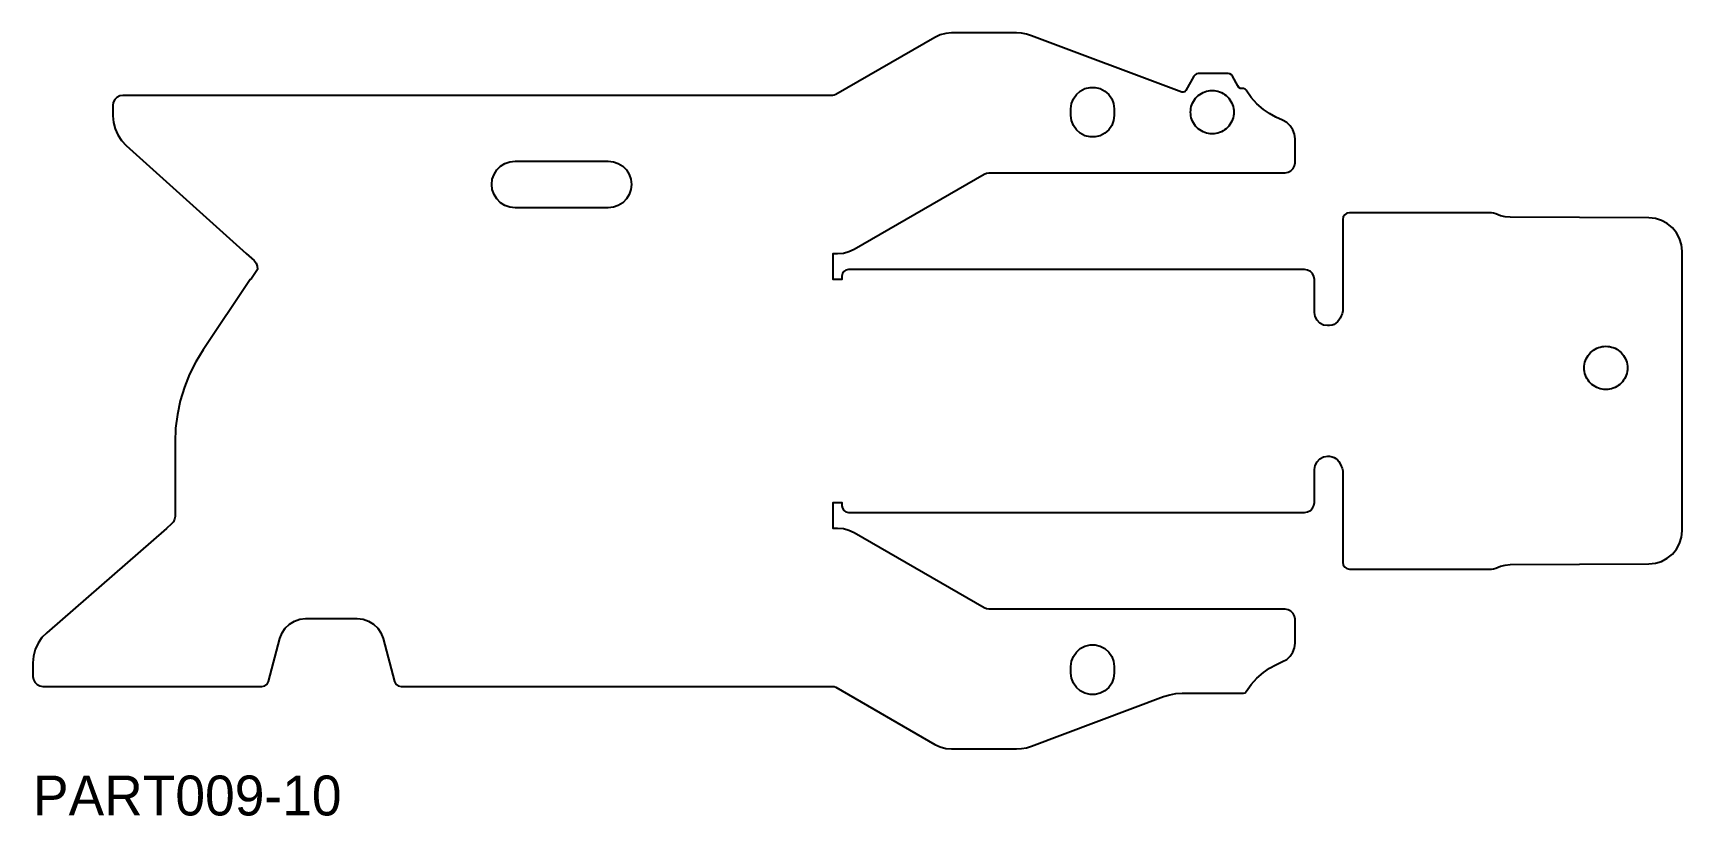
# Model space of a CAD drawing. Header units: millimetres. Extents: x 0 to 7985, y -20 to 1906.
# Drawn here: x 0 to 495.7, y 927.6 to 1163 of the extents above; entities that cross this region are included whole.
import ezdxf

# ---------------------------------------------------------------- set-up
doc = ezdxf.new("R2010")
doc.units = ezdxf.units.MM
doc.layers.add('LABEL', color=7, linetype='Continuous')
doc.layers.add('PART009-10', color=7, linetype='Continuous')

msp = doc.modelspace()

# ---------------------------------------------------------------- linework, layer by layer
at = {"layer": 'PART009-10'}
for points in [[(393.7088, 1085.8409), (393.7088, 1079.4434), (393.5326, 1078.6204), (393.2592, 1078.0184), (392.9686, 1077.2952), (392.5724, 1076.6258), (392.1605, 1076.142), (391.6741, 1075.7336), (391.1246, 1075.4155), (390.5313, 1075.1881), (389.7088, 1075.0183), (389.2088, 1075.0183), (387.9728, 1075.2141), (386.8577, 1075.7823), (385.9728, 1076.6672), (385.4046, 1077.7823), (385.2088, 1079.0183), (385.2088, 1088.8878), (385.062, 1089.8149), (384.6359, 1090.6512), (383.9722, 1091.3149), (383.1359, 1091.741), (382.2088, 1091.8878), (295.14, 1091.8878), (292.5325, 1091.8878), (245.1465, 1091.8878), (244.3812, 1091.7356), (243.7323, 1091.302), (243.2988, 1090.6532), (243.1465, 1089.8878), (243.1465, 1088.8878), (240.539, 1088.8878), (240.539, 1096.7104), (241.8595, 1096.7104), (243.596, 1096.8623), (245.2797, 1097.3135), (246.8595, 1098.0501), (285.9329, 1120.6091), (286.6564, 1120.9088), (287.4329, 1121.0111), (376.3773, 1121.0111), (377.3044, 1121.1579), (378.1407, 1121.584), (378.8044, 1122.2477), (379.2305, 1123.084), (379.3773, 1124.0111), (379.3773, 1131.2044), (379.2099, 1132.6119), (378.717, 1133.9408), (377.9261, 1135.117), (376.8814, 1136.0749), (375.6412, 1136.761), (373.588, 1137.6979), (371.6844, 1138.7732), (369.9332, 1139.9834), (367.9289, 1141.7137), (366.1809, 1143.6506), (364.6948, 1145.7872), (364.3304, 1146.1403), (363.8395, 1146.2691), (363.4831, 1146.2691), (362.9448, 1146.3673), (362.4759, 1146.6493), (362.1369, 1147.0788), (360.5803, 1150.0124), (360.2413, 1150.4419), (359.7724, 1150.7239), (359.2341, 1150.8221), (350.2923, 1150.8221), (349.766, 1150.7283), (349.3044, 1150.4586), (348.9645, 1150.0461), (346.5137, 1145.695), (346.195, 1145.3523), (345.7554, 1145.1922), (345.291, 1145.2495), (300.1127, 1162.2016), (298.6614, 1162.6491), (297.1671, 1162.9203), (295.651, 1163.0111), (276.1401, 1163.0111), (274.4036, 1162.8591), (272.7199, 1162.408), (271.1401, 1161.6713), (241.361, 1144.4784), (240.8786, 1144.2786), (240.361, 1144.2104), (27.0002, 1144.2104), (26.0732, 1144.0635), (25.2369, 1143.6374), (24.5732, 1142.9737), (24.1471, 1142.1374), (24.0002, 1141.2104), (24.0003, 1138.1358), (24.1685, 1136.1335), (24.6685, 1134.1873), (25.4862, 1132.3518), (26.5987, 1130.6786), (27.9748, 1129.2144), (64.1077, 1096.7104), (66.498, 1094.5601), (67.0998, 1093.8123), (67.4345, 1092.9127), (67.468, 1091.9534), (67.4597, 1091.8878), (65.6597, 1089.198), (65.2849, 1088.8878), (51.1459, 1067.7588), (48.9533, 1064.1634), (47.0711, 1060.3963), (45.5126, 1056.4842), (44.2887, 1052.4548), (43.4083, 1048.3367), (42.8776, 1044.1591), (42.7002, 1039.9517), (42.7002, 1021.8878), (42.7002, 1017.6891), (42.5795, 1016.8465), (42.2269, 1016.0717), (41.6709, 1015.4271), (40.1077, 1014.0653), (4.1175, 982.7105), (2.6941, 981.2388), (1.5416, 979.5466), (0.6936, 977.6831), (0.1747, 975.7025), (0, 973.6626), (0, 969.5653), (0.1468, 968.6382), (0.573, 967.8019), (1.2367, 967.1382), (2.073, 966.7121), (3, 966.5653), (68.8229, 966.5652), (69.6681, 966.7526), (70.355, 967.2797), (70.7547, 968.0476), (74.2279, 981.0096), (74.8592, 982.633), (75.8269, 984.0813), (77.0852, 985.2859), (78.5744, 986.1895), (80.2238, 986.7494), (81.9553, 986.939), (97.4948, 986.939), (99.2263, 986.7494), (100.8758, 986.1895), (102.3649, 985.2859), (103.6232, 984.0813), (104.5909, 982.633), (105.2222, 981.0096), (108.6954, 968.0476), (109.0951, 967.2797), (109.782, 966.7526), (110.6272, 966.5653), (240.361, 966.5652), (240.8786, 966.4971), (241.361, 966.2973), (271.1401, 949.1043), (272.7199, 948.3676), (274.4036, 947.9165), (276.1401, 947.7646), (295.651, 947.7646), (297.167, 947.8554), (298.6614, 948.1265), (300.1126, 948.5741), (339.8765, 963.4945), (341.6905, 964.0539), (343.5583, 964.3928), (345.4533, 964.5063), (363.8395, 964.5066), (364.3304, 964.6353), (364.6948, 964.9884), (366.1809, 967.125), (367.9289, 969.0619), (369.9332, 970.7922), (371.6844, 972.0025), (373.588, 973.0777), (375.6412, 974.0146), (376.8814, 974.7007), (377.9261, 975.6586), (378.717, 976.8348), (379.2099, 978.1637), (379.3773, 979.5712), (379.3773, 986.7646), (379.2305, 987.6916), (378.8044, 988.5279), (378.1407, 989.1916), (377.3044, 989.6177), (376.3773, 989.7646), (287.4329, 989.7645), (286.6564, 989.8668), (285.9329, 990.1665), (246.8595, 1012.7255), (245.2797, 1013.4622), (243.596, 1013.9133), (241.8595, 1014.0653), (240.539, 1014.0653), (240.539, 1021.8878), (243.1465, 1021.8878), (243.1465, 1020.8878), (243.2988, 1020.1225), (243.7323, 1019.4736), (244.3812, 1019.0401), (245.1465, 1018.8878), (292.5325, 1018.8878), (295.14, 1018.8878), (382.2088, 1018.8878), (383.1359, 1019.0346), (383.9722, 1019.4608), (384.6359, 1020.1245), (385.062, 1020.9608), (385.2088, 1021.8878), (385.2088, 1031.7573), (385.4046, 1032.9934), (385.9728, 1034.1085), (386.8577, 1034.9934), (387.9728, 1035.5615), (389.2088, 1035.7573), (389.7088, 1035.7573), (390.5208, 1035.5872), (391.1173, 1035.3589), (391.67, 1035.04), (392.1599, 1034.6304), (392.575, 1034.1446), (392.9709, 1033.4779), (393.2615, 1032.7573), (393.5348, 1032.1554), (393.7088, 1031.3323), (393.7088, 1024.9348), (393.7088, 1003.8348), (393.8611, 1003.0694), (394.2946, 1002.4205), (394.9435, 1001.987), (395.7088, 1001.8348), (438.3855, 1001.8347), (439.0656, 1001.9128), (439.7103, 1002.1431), (441.1079, 1002.7046), (442.5739, 1003.0498), (444.0752, 1003.1708), (485.7442, 1003.3839), (487.6878, 1003.5847), (489.5553, 1004.1597), (491.2753, 1005.0869), (492.7822, 1006.3308), (494.0184, 1007.844), (494.9367, 1009.5688), (495.5022, 1011.4391), (495.693, 1013.3838), (495.693, 1024.9348), (495.693, 1032.7573), (495.693, 1078.0184), (495.693, 1085.8409), (495.6931, 1097.3919), (495.5022, 1099.3365), (494.9368, 1101.2069), (494.0184, 1102.9316), (492.7822, 1104.4449), (491.2753, 1105.6888), (489.5553, 1106.6159), (487.6878, 1107.1909), (485.7442, 1107.3918), (444.0752, 1107.6048), (442.5739, 1107.7259), (441.1079, 1108.0711), (439.7103, 1108.6326), (439.0656, 1108.8628), (438.3855, 1108.9409), (395.7088, 1108.9409), (394.9435, 1108.7887), (394.2946, 1108.3551), (393.8611, 1107.7063), (393.7088, 1106.9409)], [(312.0208, 1140.2065), (312.2097, 1141.762), (312.7654, 1143.2272), (313.6555, 1144.5168), (314.8284, 1145.5559), (316.2159, 1146.2841), (317.7373, 1146.6591), (319.3043, 1146.6591), (320.8258, 1146.2841), (322.2132, 1145.5559), (323.3861, 1144.5168), (324.2763, 1143.2272), (324.8319, 1141.762), (325.0208, 1140.2065), (325.0208, 1138.2064), (324.8319, 1136.6509), (324.2763, 1135.1857), (323.3861, 1133.8961), (322.2132, 1132.857), (320.8257, 1132.1288), (319.3043, 1131.7538), (317.7373, 1131.7538), (316.2159, 1132.1288), (314.8284, 1132.857), (313.6555, 1133.8961), (312.7654, 1135.1857), (312.2097, 1136.6509), (312.0208, 1138.2064)], [(360.9461, 1138.6399), (360.8721, 1138.0777), (360.7493, 1137.5241), (360.5788, 1136.9833), (360.3618, 1136.4594), (360.1, 1135.9564), (359.7953, 1135.4782), (359.4501, 1135.0283), (359.067, 1134.6102), (358.6489, 1134.2271), (358.1991, 1133.8819), (357.7208, 1133.5773), (357.2178, 1133.3154), (356.6939, 1133.0984), (356.1531, 1132.9279), (355.5995, 1132.8052), (355.0373, 1132.7312), (354.4708, 1132.7064), (353.9043, 1132.7312), (353.3421, 1132.8052), (352.7885, 1132.9279), (352.2477, 1133.0984), (351.7238, 1133.3154), (351.2208, 1133.5773), (350.7426, 1133.8819), (350.2927, 1134.2271), (349.8746, 1134.6102), (349.4915, 1135.0283), (349.1463, 1135.4782), (348.8416, 1135.9564), (348.5798, 1136.4594), (348.3628, 1136.9833), (348.1923, 1137.5241), (348.0696, 1138.0777), (347.9955, 1138.6399), (347.9708, 1139.2064), (347.9955, 1139.7729), (348.0696, 1140.3351), (348.1923, 1140.8888), (348.3628, 1141.4296), (348.5798, 1141.9534), (348.8416, 1142.4564), (349.1463, 1142.9347), (349.4915, 1143.3845), (349.8746, 1143.8026), (350.2927, 1144.1857), (350.7426, 1144.5309), (351.2208, 1144.8356), (351.7238, 1145.0974), (352.2477, 1145.3144), (352.7885, 1145.4849), (353.3421, 1145.6077), (353.9043, 1145.6817), (354.4708, 1145.7064), (355.0373, 1145.6817), (355.5995, 1145.6077), (356.1531, 1145.4849), (356.6939, 1145.3144), (357.2178, 1145.0974), (357.7208, 1144.8356), (358.1991, 1144.5309), (358.6489, 1144.1857), (359.067, 1143.8026), (359.4501, 1143.3845), (359.7953, 1142.9347), (360.1, 1142.4564), (360.3618, 1141.9534), (360.5788, 1141.4296), (360.7493, 1140.8888), (360.8721, 1140.3351), (360.9461, 1139.7729), (360.9708, 1139.2064)], [(144.8987, 1110.4638), (143.3411, 1110.6393), (141.8615, 1111.157), (140.5343, 1111.991), (139.4259, 1113.0994), (138.5919, 1114.4266), (138.0742, 1115.9061), (137.8987, 1117.4638), (138.0742, 1119.0214), (138.5919, 1120.501), (139.4259, 1121.8282), (140.5343, 1122.9366), (141.8615, 1123.7706), (143.3411, 1124.2883), (144.8987, 1124.4638), (172.8987, 1124.4638), (174.4564, 1124.2883), (175.9359, 1123.7706), (177.2631, 1122.9366), (178.3715, 1121.8282), (179.2055, 1120.501), (179.7232, 1119.0214), (179.8987, 1117.4638), (179.7232, 1115.9061), (179.2055, 1114.4266), (178.3715, 1113.0993), (177.2631, 1111.9909), (175.9359, 1111.157), (174.4564, 1110.6393), (172.8987, 1110.4638)], [(479.2761, 1061.7513), (479.2021, 1061.1891), (479.0794, 1060.6355), (478.9088, 1060.0947), (478.6918, 1059.5708), (478.43, 1059.0678), (478.1253, 1058.5896), (477.7801, 1058.1397), (477.397, 1057.7216), (476.979, 1057.3385), (476.5291, 1056.9933), (476.0508, 1056.6886), (475.5479, 1056.4268), (475.024, 1056.2098), (474.4832, 1056.0393), (473.9296, 1055.9166), (473.3674, 1055.8425), (472.8008, 1055.8178), (472.2343, 1055.8425), (471.6721, 1055.9166), (471.1185, 1056.0393), (470.5777, 1056.2098), (470.0538, 1056.4268), (469.5508, 1056.6886), (469.0726, 1056.9933), (468.6227, 1057.3385), (468.2046, 1057.7216), (467.8215, 1058.1397), (467.4764, 1058.5896), (467.1717, 1059.0678), (466.9098, 1059.5708), (466.6928, 1060.0947), (466.5223, 1060.6355), (466.3996, 1061.1891), (466.3256, 1061.7513), (466.3008, 1062.3178), (466.3256, 1062.8843), (466.3996, 1063.4465), (466.5223, 1064.0001), (466.6928, 1064.5409), (466.9098, 1065.0648), (467.1717, 1065.5678), (467.4764, 1066.0461), (467.8215, 1066.4959), (468.2046, 1066.914), (468.6227, 1067.2971), (469.0726, 1067.6423), (469.5508, 1067.947), (470.0538, 1068.2088), (470.5777, 1068.4258), (471.1185, 1068.5963), (471.6721, 1068.7191), (472.2343, 1068.7931), (472.8008, 1068.8178), (473.3674, 1068.7931), (473.9296, 1068.7191), (474.4832, 1068.5963), (475.024, 1068.4258), (475.5479, 1068.2088), (476.0508, 1067.947), (476.5291, 1067.6423), (476.979, 1067.2971), (477.397, 1066.914), (477.7801, 1066.4959), (478.1253, 1066.0461), (478.43, 1065.5678), (478.6918, 1065.0648), (478.9088, 1064.5409), (479.0794, 1064.0001), (479.2021, 1063.4465), (479.2761, 1062.8843), (479.3008, 1062.3178)], [(325.0208, 970.5692), (324.8319, 969.0136), (324.2763, 967.5485), (323.3861, 966.2589), (322.2132, 965.2198), (320.8257, 964.4916), (319.3043, 964.1166), (317.7373, 964.1166), (316.2159, 964.4916), (314.8284, 965.2198), (313.6555, 966.2589), (312.7654, 967.5485), (312.2097, 969.0136), (312.0208, 970.5692), (312.0208, 972.5692), (312.2097, 974.1248), (312.7654, 975.5899), (313.6555, 976.8795), (314.8284, 977.9186), (316.2159, 978.6468), (317.7373, 979.0218), (319.3043, 979.0218), (320.8258, 978.6468), (322.2132, 977.9186), (323.3861, 976.8795), (324.2763, 975.5899), (324.8319, 974.1248), (325.0208, 972.5692)]]:
    msp.add_lwpolyline(points, close=True, dxfattribs=at)

# ---------------------------------------------------------------- texts
at = {"layer": 'LABEL'}
msp.add_text('PART009-10', height=12, dxfattribs=at).set_placement((0, 927.7646))

doc.saveas('drawing.dxf')
